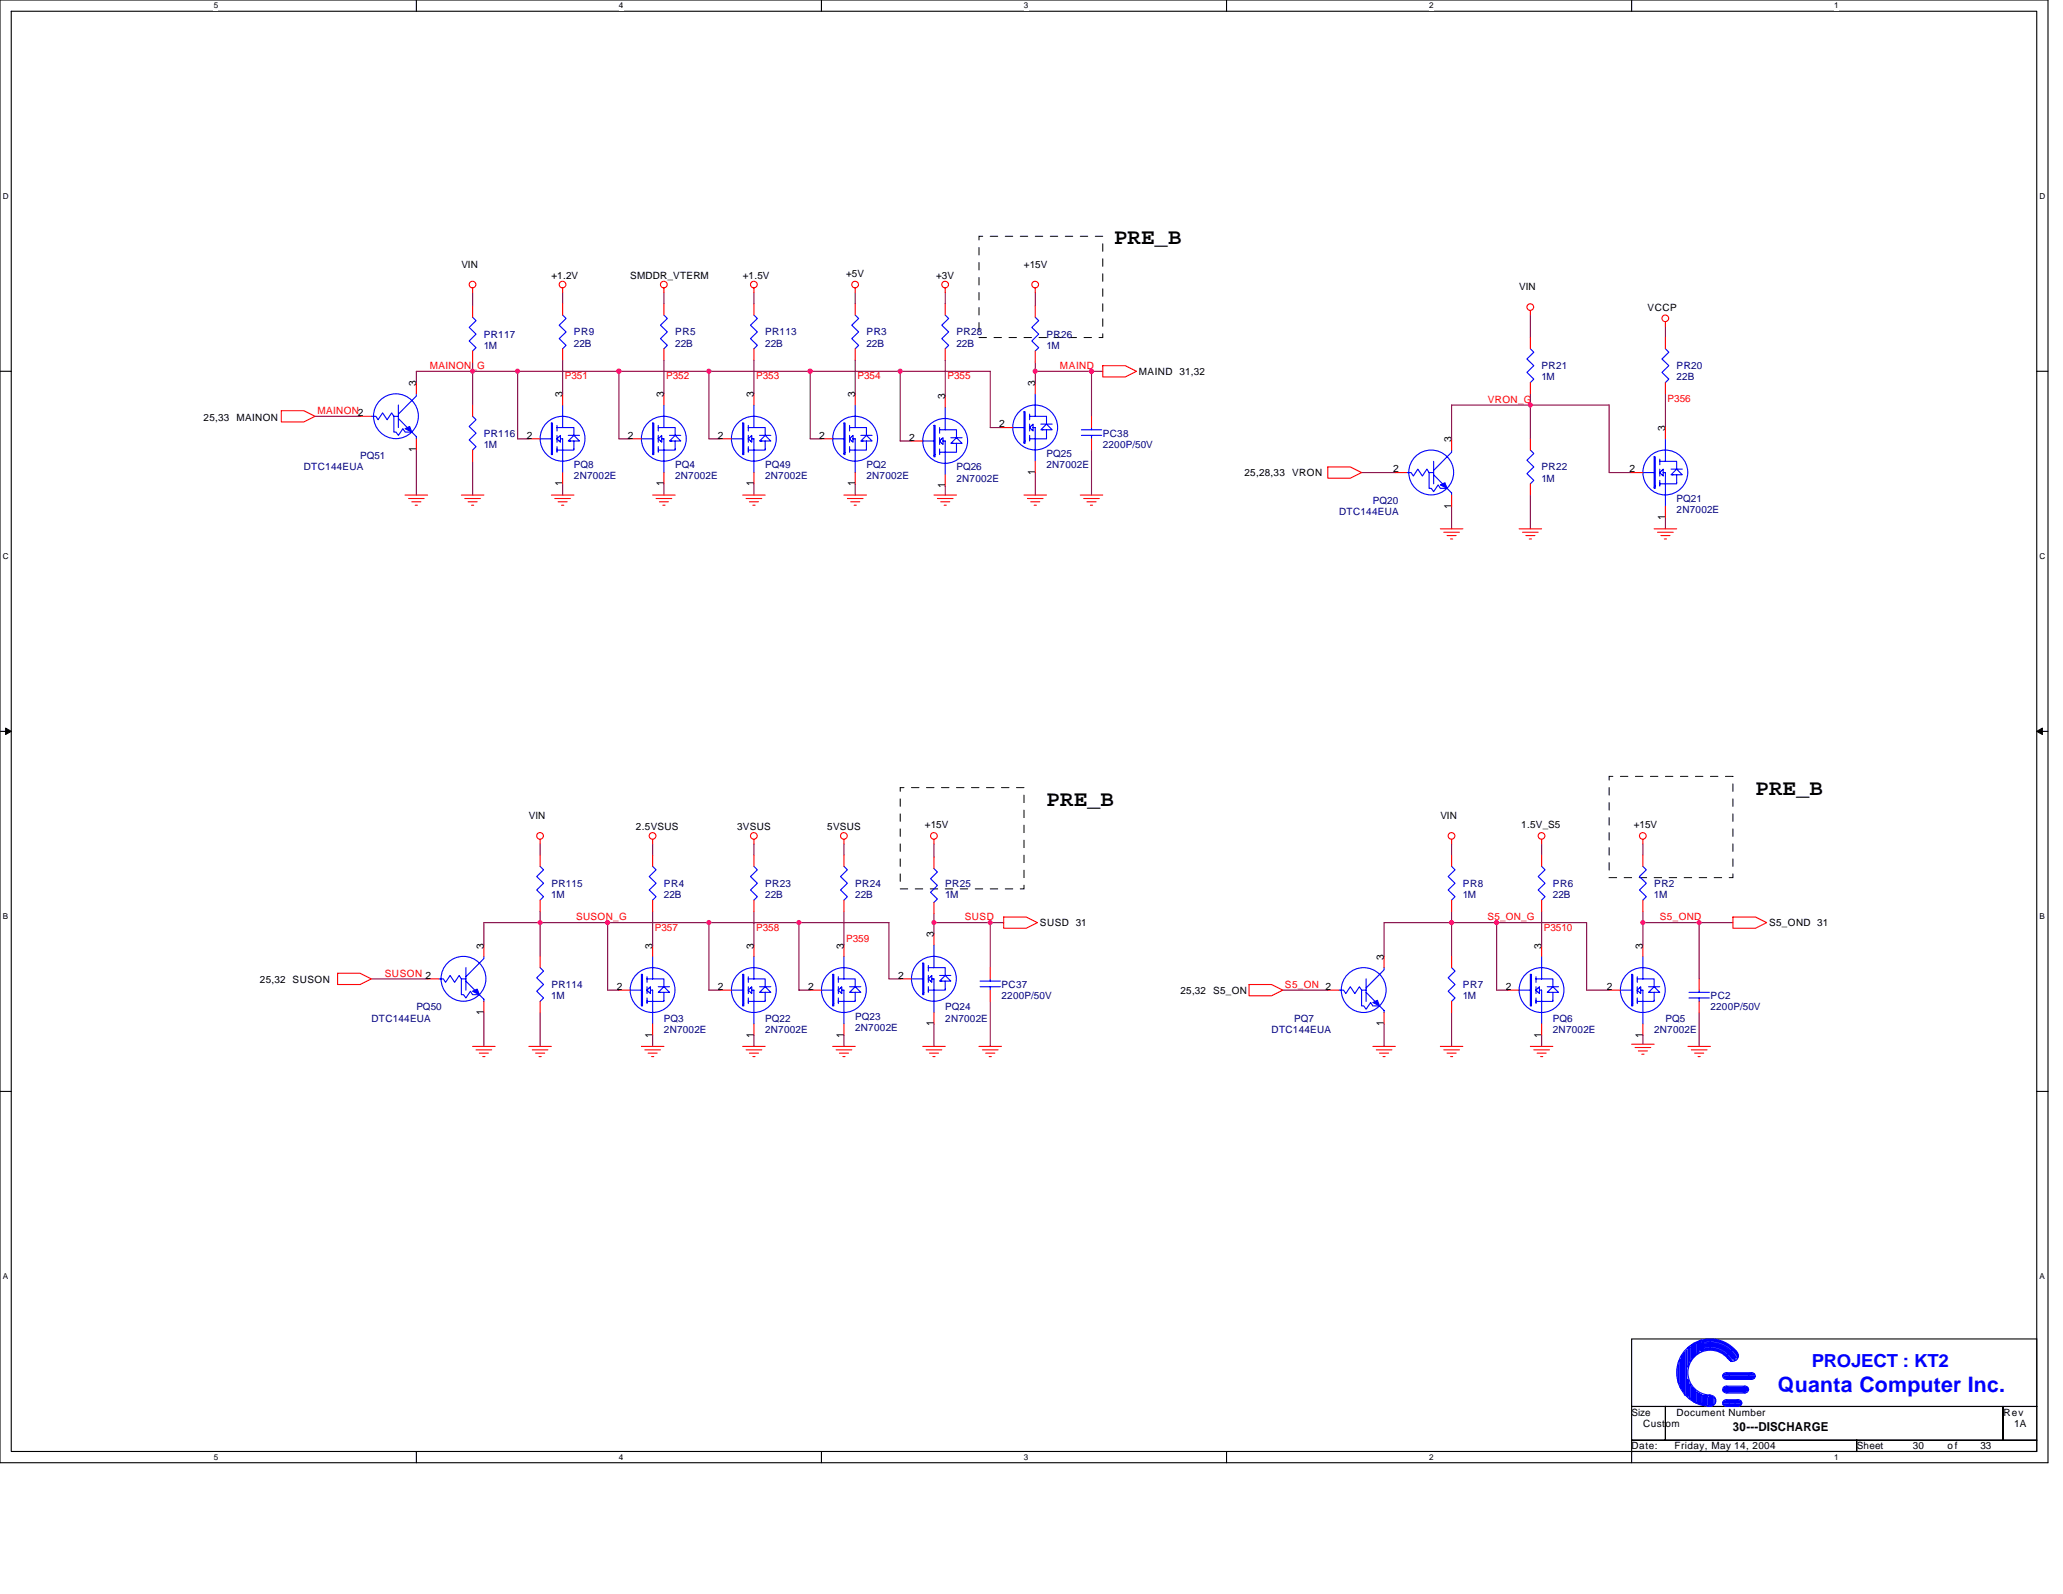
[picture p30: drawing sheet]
<svg xmlns="http://www.w3.org/2000/svg" width="279mm" height="216mm" viewBox="0 0 279 216" stroke-linecap="round" stroke-linejoin="round" font-family="sans-serif">
<defs><g id="words">
<g font-size="3">
<text x="150.9" y="33">PRE_B</text>
<text x="237.7" y="107.7">PRE_B</text>
<text x="141.7" y="109.2">PRE_B</text>
</g>
<text font-size="2.9" fill="#00f" x="240.8" y="188.6">Quanta Computer Inc.</text>
<text font-size="2.4" fill="#00f" x="245.4" y="185.1">PROJECT : KT2</text>
<text font-size="1.7" x="234.7" y="193.9">30---DISCHARGE</text>
<g font-size="1.4">
<text x="62.5" y="36.3">VIN</text>
<text x="74.7" y="37.8">+1.2V</text>
<text x="85.3" y="37.8">SMDDR_VTERM</text>
<text x="100.6" y="37.8">+1.5V</text>
<text x="114.6" y="37.5">+5V</text>
<text x="126.8" y="37.8">+3V</text>
<text x="138.7" y="36.3">+15V</text>
<text x="205.7" y="39.3">VIN</text>
<text x="223.1" y="42.1">VCCP</text>
<text x="56.4" y="52.3" transform="rotate(-90 56.4 52.3)">3</text>
<text x="76.2" y="53.8" transform="rotate(-90 76.2 53.8)">3</text>
<text x="89.9" y="53.8" transform="rotate(-90 89.9 53.8)">3</text>
<text x="102.1" y="53.8" transform="rotate(-90 102.1 53.8)">3</text>
<text x="115.8" y="53.8" transform="rotate(-90 115.8 53.8)">3</text>
<text x="140.2" y="52.3" transform="rotate(-90 140.2 52.3)">3</text>
<text x="154.2" y="50.8">MAIND 31,32</text>
<text x="27.6" y="57">25,33 MAINON</text>
<text x="71.3" y="59.4">2</text>
<text x="85" y="59.4">2</text>
<text x="97.2" y="59.4">2</text>
<text x="111" y="59.4">2</text>
<text x="123.1" y="59.7">2</text>
<text x="128" y="54.1" transform="rotate(-90 128 54.1)">3</text>
<text x="135.3" y="57.9">2</text>
<text x="196.6" y="59.9" transform="rotate(-90 196.6 59.9)">3</text>
<text x="225.5" y="58.4" transform="rotate(-90 225.5 58.4)">3</text>
<text x="56.4" y="61.3" transform="rotate(-90 56.4 61.3)">1</text>
<text x="76.2" y="65.8" transform="rotate(-90 76.2 65.8)">1</text>
<text x="89.9" y="65.8" transform="rotate(-90 89.9 65.8)">1</text>
<text x="102.1" y="65.8" transform="rotate(-90 102.1 65.8)">1</text>
<text x="115.8" y="65.8" transform="rotate(-90 115.8 65.8)">1</text>
<text x="140.2" y="64.3" transform="rotate(-90 140.2 64.3)">1</text>
<text x="168.6" y="64.5">25,28,33</text>
<text x="175" y="64.5">VRON</text>
<text x="188.7" y="64">2</text>
<text x="220.7" y="64">2</text>
<text x="128" y="66.1" transform="rotate(-90 128 66.1)">1</text>
<text x="196.6" y="68.9" transform="rotate(-90 196.6 68.9)">1</text>
<text x="225.5" y="70.4" transform="rotate(-90 225.5 70.4)">1</text>
<text x="71.6" y="111">VIN</text>
<text x="86.1" y="112.5">2.5VSUS</text>
<text x="99.8" y="112.5">3VSUS</text>
<text x="112" y="112.5">5VSUS</text>
<text x="125.3" y="112.2">+15V</text>
<text x="195.1" y="111">VIN</text>
<text x="206" y="112.2">1.5V_S5</text>
<text x="221.3" y="112.2">+15V</text>
<text x="140.8" y="125.4">SUSD 31</text>
<text x="239.6" y="125.4">S5_OND 31</text>
<text x="65.5" y="128.5" transform="rotate(-90 65.5 128.5)">3</text>
<text x="88.4" y="128.5" transform="rotate(-90 88.4 128.5)">3</text>
<text x="102.1" y="128.5" transform="rotate(-90 102.1 128.5)">3</text>
<text x="114.3" y="128.5" transform="rotate(-90 114.3 128.5)">3</text>
<text x="126.5" y="127" transform="rotate(-90 126.5 127)">3</text>
<text x="187.4" y="130" transform="rotate(-90 187.4 130)">3</text>
<text x="208.8" y="128.5" transform="rotate(-90 208.8 128.5)">3</text>
<text x="222.5" y="128.5" transform="rotate(-90 222.5 128.5)">3</text>
<text x="35.2" y="133.2">25,32 SUSON</text>
<text x="65.5" y="137.5" transform="rotate(-90 65.5 137.5)">1</text>
<text x="83.5" y="134.1">2</text>
<text x="97.2" y="134.1">2</text>
<text x="109.4" y="134.1">2</text>
<text x="121.6" y="132.6">2</text>
<text x="159.9" y="134.6">25,32</text>
<text x="164.3" y="134.6">S5_ON</text>
<text x="203.9" y="134.1">2</text>
<text x="217.6" y="134.1">2</text>
<text x="88.4" y="140.5" transform="rotate(-90 88.4 140.5)">1</text>
<text x="102.1" y="140.5" transform="rotate(-90 102.1 140.5)">1</text>
<text x="114.3" y="140.5" transform="rotate(-90 114.3 140.5)">1</text>
<text x="126.5" y="139" transform="rotate(-90 126.5 139)">1</text>
<text x="187.4" y="139" transform="rotate(-90 187.4 139)">1</text>
<text x="208.8" y="140.5" transform="rotate(-90 208.8 140.5)">1</text>
<text x="222.5" y="140.5" transform="rotate(-90 222.5 140.5)">1</text>
<text x="221" y="191.7">Size</text>
<text x="227.1" y="191.7">Document Number</text>
<text x="271.3" y="191.7">Rev</text>
<text x="221" y="196.3">Date:</text>
<text x="222.5" y="193.3">Custom</text>
<text x="226.8" y="196.3">Friday, May 14, 2004</text>
<text x="251.5" y="196.3">Sheet</text>
<text x="259.1" y="196.3">30</text>
<text x="263.8" y="196.3">of</text>
<text x="268.2" y="196.3">33</text>
<text x="272.8" y="193.3">1A</text>
</g>
<g font-size="1.4" fill="#000080">
<text x="65.5" y="47.2">1M</text>
<text x="65.5" y="45.7">PR117</text>
<text x="77.7" y="45.4">PR9</text>
<text x="77.7" y="46.9">22B</text>
<text x="91.4" y="45.4">PR5</text>
<text x="91.4" y="46.9">22B</text>
<text x="103.6" y="45.4">PR113</text>
<text x="103.6" y="46.9">22B</text>
<text x="117.3" y="45.4">PR3</text>
<text x="117.3" y="46.9">22B</text>
<text x="129.5" y="45.4">PR28</text>
<text x="129.5" y="46.9">22B</text>
<text x="141.7" y="47.2">1M</text>
<text x="141.7" y="45.7">PR26</text>
<text x="208.8" y="51.5">1M</text>
<text x="208.8" y="50">PR21</text>
<text x="227.1" y="50">PR20</text>
<text x="227.1" y="51.5">22B</text>
<text x="65.5" y="59.1">PR116</text>
<text x="149.4" y="59.1">PC38</text>
<text x="41.1" y="63.7">DTC144EUA</text>
<text x="48.8" y="62.2">PQ51</text>
<text x="65.5" y="60.7">1M</text>
<text x="77.7" y="63.4">PQ8</text>
<text x="77.7" y="64.9">2N7002E</text>
<text x="91.4" y="63.4">PQ4</text>
<text x="91.4" y="64.9">2N7002E</text>
<text x="103.6" y="63.4">PQ49</text>
<text x="103.6" y="64.9">2N7002E</text>
<text x="117.3" y="63.4">PQ2</text>
<text x="117.3" y="64.9">2N7002E</text>
<text x="129.5" y="63.7">PQ26</text>
<text x="129.5" y="65.2">2N7002E</text>
<text x="141.7" y="61.9">PQ25</text>
<text x="141.7" y="63.4">2N7002E</text>
<text x="149.4" y="60.7">2200P/50V</text>
<text x="208.8" y="65.2">1M</text>
<text x="208.8" y="63.7">PR22</text>
<text x="181.4" y="69.8">DTC144EUA</text>
<text x="185.9" y="68.3">PQ20</text>
<text x="227.1" y="68">PQ21</text>
<text x="227.1" y="69.5">2N7002E</text>
<text x="74.7" y="121.6">1M</text>
<text x="74.7" y="120.1">PR115</text>
<text x="89.9" y="120.1">PR4</text>
<text x="89.9" y="121.6">22B</text>
<text x="103.6" y="120.1">PR23</text>
<text x="103.6" y="121.6">22B</text>
<text x="115.8" y="120.1">PR24</text>
<text x="115.8" y="121.6">22B</text>
<text x="128" y="121.6">1M</text>
<text x="128" y="120.1">PR25</text>
<text x="198.1" y="121.6">1M</text>
<text x="198.1" y="120.1">PR8</text>
<text x="210.3" y="120.1">PR6</text>
<text x="210.3" y="121.6">22B</text>
<text x="224" y="121.6">1M</text>
<text x="224" y="120.1">PR2</text>
<text x="56.4" y="136.9">PQ50</text>
<text x="74.7" y="135.3">1M</text>
<text x="74.7" y="133.8">PR114</text>
<text x="128" y="136.9">PQ24</text>
<text x="135.6" y="133.8">PC37</text>
<text x="135.6" y="135.3">2200P/50V</text>
<text x="198.1" y="135.3">1M</text>
<text x="198.1" y="133.8">PR7</text>
<text x="231.6" y="135.3">PC2</text>
<text x="231.6" y="136.9">2200P/50V</text>
<text x="50.3" y="138.4">DTC144EUA</text>
<text x="89.9" y="138.4">PQ3</text>
<text x="89.9" y="139.9">2N7002E</text>
<text x="103.6" y="138.4">PQ22</text>
<text x="103.6" y="139.9">2N7002E</text>
<text x="115.8" y="138.1">PQ23</text>
<text x="115.8" y="139.6">2N7002E</text>
<text x="128" y="138.4">2N7002E</text>
<text x="172.2" y="139.9">DTC144EUA</text>
<text x="175.3" y="138.4">PQ7</text>
<text x="210.3" y="138.4">PQ6</text>
<text x="210.3" y="139.9">2N7002E</text>
<text x="224" y="139.9">2N7002E</text>
<text x="225.6" y="138.4">PQ5</text>
</g>
<g font-size="1.4" fill="#f00">
<text x="58.2" y="50">MAINON_G</text>
<text x="76.5" y="51.4">P351</text>
<text x="90.2" y="51.4">P352</text>
<text x="102.4" y="51.4">P353</text>
<text x="116.1" y="51.4">P354</text>
<text x="128.3" y="51.4">P355</text>
<text x="143.6" y="50">MAIND</text>
<text x="43" y="56.1">MAINON2</text>
<text x="201.5" y="54.6">VRON_G</text>
<text x="225.8" y="54.4">P356</text>
<text x="78" y="124.7">SUSON_G</text>
<text x="130.7" y="124.7">SUSD</text>
<text x="201.5" y="124.7">S5_ON_G</text>
<text x="224.8" y="124.7">S5_OND</text>
<text x="88.7" y="126">P357</text>
<text x="102.4" y="126">P358</text>
<text x="114.6" y="127.6">P359</text>
<text x="209.1" y="126">P3510</text>
<text x="52.1" y="132.3">SUSON 2</text>
<text x="174" y="133.8">S5_ON 2</text>
</g>
<g font-size="1.1">
<text x="29" y="1.1">5</text>
<text x="83.8" y="1.1">4</text>
<text x="138.7" y="1.1">3</text>
<text x="193.5" y="1.1">2</text>
<text x="248.4" y="1.1">1</text>
<text x=".4" y="26.9">D</text>
<text x="276.2" y="26.9">D</text>
<text x=".4" y="75.7">C</text>
<text x="276.2" y="75.7">C</text>
<text x=".4" y="124.4">B</text>
<text x="276.2" y="124.4">B</text>
<text x=".4" y="173.2">A</text>
<text x="276.2" y="173.2">A</text>
<text x="29" y="197.7">5</text>
<text x="83.8" y="197.7">4</text>
<text x="138.7" y="197.7">3</text>
<text x="193.5" y="197.7">2</text>
<text x="248.4" y="197.7">1</text>
</g>
</g></defs>
<path d="M0 0h277.4v198.1h-277.4zM1.5 1.5h274.3v195.1h-274.3z" fill="none" stroke="#000" stroke-width=".15"/>
<g fill="#fff">
<path d="M29 .1h.5v1.3h-.5z"/>
<path d="M29 196.7h.5v1.3h-.5z"/>
</g>
<path d="M56.4 0v1.5M56.4 196.6v1.5" fill="none" stroke="#000" stroke-width=".15"/>
<g fill="#fff">
<path d="M83.8 .1h.6v1.3h-.6z"/>
<path d="M83.8 196.7h.6v1.3h-.6z"/>
</g>
<path d="M111.3 0v1.5M111.3 196.6v1.5" fill="none" stroke="#000" stroke-width=".15"/>
<g fill="#fff">
<path d="M138.7 .1h.6v1.3h-.6z"/>
<path d="M138.7 196.7h.6v1.3h-.6z"/>
</g>
<path d="M166.1 0v1.5M166.1 196.6v1.5" fill="none" stroke="#000" stroke-width=".15"/>
<g fill="#fff">
<path d="M193.5 .1h.6v1.3h-.6z"/>
<path d="M193.5 196.7h.6v1.3h-.6z"/>
</g>
<path d="M221 0v1.5M221 196.6v1.5" fill="none" stroke="#000" stroke-width=".15"/>
<g fill="#fff">
<path d="M248.4 .1h.6v1.3h-.6z"/>
<path d="M248.4 196.7h.6v1.3h-.6z"/>
<path d="M.4 25.9h.8v1.2h-.8z"/>
<path d="M276.2 25.9h.8v1.2h-.8z"/>
<path d="M.4 74.7h.8v1.2h-.8z"/>
<path d="M276.2 74.7h.8v1.2h-.8z"/>
</g>
<path d="M0 50.3h1.5M275.8 50.3h1.6" fill="none" stroke="#000" stroke-width=".15"/>
<g fill="#fff">
<path d="M.4 123.4h.7v1.3h-.7z"/>
<path d="M276.2 123.4h.7v1.3h-.7z"/>
</g>
<path d="M0 99.1h1.5M275.8 99.1h1.6" fill="none" stroke="#000" stroke-width=".15"/>
<path d="M.8 98.6l.7 .5-.7 .4zM275.8 99.1l.8-.5v.9z" fill="#000" stroke="#000" stroke-width=".14"/>
<g fill="#fff">
<path d="M.4 172.2h.7v1.2h-.7z"/>
<path d="M276.2 172.2h.8v1.2h-.8z"/>
</g>
<path d="M0 147.8h1.5M275.8 147.8h1.6M221 181.4h54.8v9.1h-54.8zM221 190.5h4.6v4.6h-4.6zM221 195.1h30.5v1.5h-30.5zM225.6 190.5h45.7v4.6h-45.7zM251.5 195.1h24.3v1.5h-24.3zM271.3 190.5h4.5v4.6h-4.5z" fill="none" stroke="#000" stroke-width=".15"/>
<g fill="none" stroke="#800040" stroke-width=".15">
<path d="M64 39.6v1.8M76.2 39.6v1.5M89.9 39.6v1.5M102.1 39.6v1.5M115.8 39.6v1.5M128 39.6v1.5M140.2 39.6v1.8M42.7 56.4h6.1M56.4 51.8v-1.5h77.7v7.6h1.5M64 49.1v5.8M70.1 50.3v9.1h1.5M76.2 48.8v4.5"/>
<path d="M83.8 50.3v9.1h1.5M89.9 48.8v4.5M96 50.3v9.1h1.5M102.1 48.8v4.5M109.7 50.3v9.1h1.6M115.8 48.8v4.5M121.9 50.3v9.4h1.5M128 48.8v4.8M140.2 50.3h9.2M140.2 49.1v2.7M147.8 50.3v6.1M196.6 59.4v-4.5h21.3v9.1h3.1"/>
<path d="M207.3 42.7v3M207.3 53.3v6.1M225.6 44.2v1.5M225.6 53.3v4.6M56.4 61v6.1M64 62.5v4.6M76.2 65.5v1.6M89.9 65.5v1.6M102.1 65.5v1.6M115.8 65.5v1.6M128 65.8v1.3M140.2 64v3.1"/>
<path d="M147.8 61v6.1M184.4 64h4.6M196.6 68.6v3M207.3 67.1v4.5M225.6 70.1v1.5M73.2 114.3v1.5M88.4 114.3v1.5M102.1 114.3v1.5M114.3 114.3v1.5M126.5 114.3v1.8M196.6 114.3v1.5M208.8 114.3v1.5"/>
<path d="M222.5 114.3v1.5M50.3 132.6h7.6M65.5 128v-3h54.9v7.6h1.5M65.5 137.2v4.5M73.2 123.4v6.1M73.2 137.2v4.5M82.3 125v9.1h1.5M88.4 123.4v4.6M96 125v9.1h1.5M102.1 123.4v4.6M108.2 125v9.1h1.5M114.3 123.4v4.6"/>
<path d="M126.5 125h9.4M126.5 123.7v2.8M126.5 138.7v3M134.1 125v6.1M134.1 135.6v6.1M173.7 134.1h6.1M187.5 129.5v-4.5h27.4v9.1h3M187.5 138.7v3M196.6 123.4v6.1M196.6 137.2v4.5M202.7 125v9.1h1.5M208.8 123.4v4.6"/>
<path d="M222.5 125h12.2M222.5 123.4v4.6M230.1 125v7.6M230.1 137.2v4.5M88.4 140.2v1.5M102.1 140.2v1.5M114.3 140.2v1.5M208.8 140.2v1.5M222.5 140.2v1.2"/>
</g>
<g fill="none" stroke="#f00" stroke-width=".15">
<path d="M64 39v.6M76.2 39v.6M89.9 39v.6M102.1 39v.6M115.8 39v.6M128 39v.6M140.2 39v.6M38.1 55.6h3l1.6 .8-1.6 .7h-3zM48.8 56.4h1.5M56.4 51.8v1.5M56.4 59.4v1.6M64 41.4v1.6"/>
<path d="M64 47.5v1.6M64 54.9v1.5M71.6 59.4h1.6M76.2 41.1v1.6M76.2 47.2v1.6M76.2 53.3v1.6M85.3 59.4h1.6M89.9 41.1v1.6M89.9 47.2v1.6M89.9 53.3v1.6M97.5 59.4h1.6M102.1 41.1v1.6"/>
<path d="M102.1 47.2v1.6M102.1 53.3v1.6M111.3 59.4h1.5M115.8 41.1v1.6M115.8 47.2v1.6M115.8 53.3v1.6M123.4 59.7h1.6M128 41.1v1.6M128 47.2v1.6M128 53.6v1.6M135.6 57.9h1.6M140.2 41.4v1.6"/>
<path d="M140.2 47.5v1.6M140.2 51.8v1.5M147.8 56.4v1.5M147.8 59.4v1.6M149.4 49.5h3l1.5 .8-1.5 .8h-3zM196.6 59.4v1.6M207.3 42.1v.6M207.3 45.7v1.5M207.3 51.8v1.5M207.3 59.4v1.6M225.6 43.6v.6M225.6 45.7v1.5"/>
<path d="M225.6 51.8v1.5M225.6 57.9v1.5M54.9 67.1h3M55.3 67.5h2.1M55.8 68h1.2M56.2 68.4h.3M62.5 67.1h3M62.9 67.5h2.2M63.4 68h1.2M63.9 68.4h.3M64 61v1.5M74.7 67.1h3"/>
<path d="M75.1 67.5h2.2M75.6 68h1.2M76.1 68.4h.2M76.2 64v1.5M88.4 67.1h3M88.9 67.5h2.1M89.3 68h1.2M89.8 68.4h.3M89.9 64v1.5M100.6 67.1h3M101 67.5h2.2M101.5 68h1.2"/>
<path d="M102 68.4h.3M102.1 64v1.5M114.3 67.1h3M114.8 67.5h2.1M115.2 68h1.2M115.7 68.4h.3M115.8 64v1.5M126.5 67.1h3M127 67.5h2.1M127.4 68h1.2M127.9 68.4h.3M128 64.3v1.5"/>
<path d="M138.7 67.1h3M139.1 67.5h2.2M139.6 68h1.2M140.1 68.4h.3M140.2 62.5v1.5M146.3 67.1h3.1M146.8 67.5h2.1M147.2 68h1.2M147.7 68.4h.3M179.8 63.2h3.1l1.5 .8-1.5 .8h-3.1zM189 64h1.5M195.1 71.6h3"/>
<path d="M195.5 72.1h2.2M196 72.5h1.2M196.4 73h.3M196.6 67.1v1.5M205.7 71.6h3.1M206.2 72.1h2.1M206.7 72.5h1.2M207.1 73h.3M207.3 65.5v1.6M221 64h1.5M224 71.6h3.1M224.5 72.1h2.1"/>
<path d="M224.9 72.5h1.3M225.4 73h.3M225.6 68.6v1.5M73.2 113.7v.6M73.2 115.8v1.5M88.4 113.7v.6M88.4 115.8v1.5M102.1 113.7v.6M102.1 115.8v1.5M114.3 113.7v.6M114.3 115.8v1.5M126.5 113.7v.6"/>
<path d="M126.5 116.1v1.5M196.6 113.7v.6M196.6 115.8v1.5M208.8 113.7v.6M208.8 115.8v1.5M222.5 113.7v.6M222.5 115.8v1.5M45.7 131.8h3.1l1.5 .8-1.5 .7h-3.1zM57.9 132.6h1.5M65.5 128v1.5M65.5 135.6v1.6M73.2 121.9v1.5"/>
<path d="M73.2 129.5v1.6M73.2 135.6v1.6M83.8 134.1h1.5M88.4 121.9v1.5M88.4 128v1.5M88.4 138.7v1.5M97.5 134.1h1.6M102.1 121.9v1.5M102.1 128v1.5M102.1 138.7v1.5M109.7 134.1h1.6M114.3 121.9v1.5"/>
<path d="M114.3 128v1.5M114.3 138.7v1.5M121.9 132.6h1.5M126.5 122.2v1.5M126.5 126.5v1.5M126.5 137.2v1.5M134.1 131.1v1.5M134.1 134.1v1.5M135.9 124.2h3.1l1.5 .8-1.5 .7h-3.1zM169.2 133.3h3l1.5 .8-1.5 .8h-3zM179.8 134.1h1.6M187.5 129.5v1.6"/>
<path d="M187.5 137.2v1.5M196.6 121.9v1.5M196.6 129.5v1.6M196.6 135.6v1.6M204.2 134.1h1.5M208.8 121.9v1.5M208.8 128v1.5M208.8 138.7v1.5M217.9 134.1h1.6M222.5 121.9v1.5M222.5 128v1.5M222.5 138.7v1.5"/>
<path d="M230.1 132.6v1.5M230.1 135.6v1.6M234.7 124.2h3l1.6 .8-1.6 .7h-3zM64 141.7h3.1M64.5 142.2h2.1M64.9 142.6h1.2M65.4 143.1h.3M71.6 141.7h3.1M72.1 142.2h2.1M72.5 142.6h1.3M73 143.1h.3M86.9 141.7h3"/>
<path d="M87.3 142.2h2.2M87.8 142.6h1.2M88.2 143.1h.3M100.6 141.7h3M101 142.2h2.2M101.5 142.6h1.2M102 143.1h.3M112.8 141.7h3M113.2 142.2h2.2M113.7 142.6h1.2M114.2 143.1h.2M125 141.7h3"/>
<path d="M125.4 142.2h2.2M125.9 142.6h1.2M126.3 143.1h.3M132.6 141.7h3M133.1 142.2h2.1M133.5 142.6h1.2M134 143.1h.3M185.9 141.7h3.1M186.4 142.2h2.1M186.8 142.6h1.3M187.3 143.1h.3M195.1 141.7h3"/>
<path d="M195.5 142.2h2.2M196 142.6h1.2M196.4 143.1h.3M207.3 141.7h3M207.7 142.2h2.1M208.2 142.6h1.2M208.6 143.1h.3M221 141.4h3M221.4 141.9h2.2M221.9 142.3h1.2M222.4 142.8h.3M228.6 141.7h3"/>
<path d="M229.1 142.2h2.1M229.5 142.6h1.2M230 143.1h.3"/>
<circle cx="64" cy="38.5" r=".45"/>
<circle cx="76.2" cy="38.5" r=".45"/>
<circle cx="89.9" cy="38.5" r=".45"/>
<circle cx="102.1" cy="38.5" r=".45"/>
<circle cx="115.8" cy="38.5" r=".45"/>
<circle cx="128" cy="38.5" r=".45"/>
<circle cx="140.2" cy="38.5" r=".45"/>
<circle cx="207.3" cy="41.6" r=".45"/>
<circle cx="225.5" cy="43.1" r=".45"/>
<circle cx="73.1" cy="113.2" r=".45"/>
<circle cx="88.4" cy="113.2" r=".45"/>
<circle cx="102.1" cy="113.2" r=".45"/>
<circle cx="114.3" cy="113.2" r=".45"/>
<circle cx="126.5" cy="113.2" r=".45"/>
<circle cx="196.6" cy="113.2" r=".45"/>
<circle cx="208.8" cy="113.2" r=".45"/>
<circle cx="222.5" cy="113.2" r=".45"/>
</g>
<path d="M132.6 32h16.8v13.7h-16.8zM121.9 106.7h16.8v13.7h-16.8zM217.9 105.2h16.8v13.7h-16.8z" fill="none" stroke="#000" stroke-width=".14" stroke-dasharray="1 1 1 1 1 1 1 1"/>
<g fill="none" stroke="#00f" stroke-width=".15">
<path d="M50.3 56.4h.6l.3 .5 .6-1 .6 1 .6-1 .3 .5h.7M53.3 56.4v2.1h.3l.4 .5 .6-.9 .3 .4h.9l.6 .6v.3M54 54.9v3M54 56.7l1.2 1.2M56.4 53.3v.3l-2.4 2.5M64 43l.5 .4-1 .9 1 1-1 .9 1 .9-.5 .4M64 56.4l.5 .5-1 .9 1 .9-1 .9 1 .9-.5 .5M73.2 59.4h1.5M74.7 57.3h.1v4.3h-.1zM75.4 59.4l.5-.4v.9zM75.4 57.9h.8M75.4 57.6v.8"/>
<path d="M75.4 59v.9M75.9 59.4h.3v4.6M76.2 42.7l.5 .4-1 .9 1 1-1 .9 1 .9-.5 .4M76.2 57.9h1.5v1.1M76.2 54.9v3M77 59h1.5M77.7 59l.8 .7h-1.4M77.7 59l-.7 .7h.3M77.7 59.7v1.3h-2.3M86.9 59.4h1.5M88.4 57.3h.1v4.3h-.1zM89.2 59.4l.4-.4v.9z"/>
<path d="M89.2 57.9h.7M89.2 57.6v.8M89.2 59v.9M89.6 59.4h.3v4.6M89.9 57.9h1.5v1.1M89.9 42.7l.5 .4-.9 .9 .9 1-.9 .9 .9 .9-.5 .4M89.9 54.9v3M90.7 59h1.5M91.4 59l.8 .7h-1.4M91.4 59l-.7 .7h.3M91.4 59.7v1.3h-2.2M99.1 59.4h1.5"/>
<path d="M100.6 57.3h.1v4.3h-.1zM101.3 59.4l.5-.4v.9zM101.3 57.9h.8M101.3 57.6v.8M101.3 59v.9M101.8 59.4h.3v4.6M102.1 57.9h1.5v1.1M102.1 42.7l.5 .4-1 .9 1 1-1 .9 1 .9-.5 .4M102.1 54.9v3M102.9 59h1.5M103.6 59l.8 .7h-1.4M103.6 59l-.7 .7h.3"/>
<path d="M103.6 59.7v1.3h-2.3M112.8 59.4h1.5M114.3 57.3h.1v4.3h-.1zM115.1 57.9h.7M115.1 57.6v.8M115.1 59v.9M115.4 59.1l.1-.1v.9l-.4-.5zM115.5 59.4h.3v4.6M115.8 42.7l.5 .4-.9 .9 .9 1-.9 .9 .9 .9-.5 .4M115.8 57.9h1.5v1.1M115.8 54.9v3M116.6 59h1.5"/>
<path d="M117.3 59l.8 .7h-1.4M117.3 59l-.7 .7h.3M117.3 59.7v1.3h-2.2M125 59.7h1.5M126.5 57.6h.1v4.3h-.1zM127.3 58.2h.7M127.3 57.9v.8M127.3 59.3v.9M127.6 59.4l.1-.1v.9l-.4-.5zM127.7 59.7h.3v4.6M128 58.2h1.5v1.1M128 42.7l.5 .4-.9 .9 .9 1-.9 .9 .9 .9-.5 .4"/>
<path d="M128 55.2v3M128.8 59.3h1.5M129.5 59.3l.8 .7h-1.4M129.5 59.3l-.7 .7h.3M137.2 57.9h1.5M138.7 55.8h.1v4.2h-.1zM139.4 57.9l.5-.5v1zM139.4 56.4h.8M139.4 56.1v.8M139.4 57.4v1M139.4 59v.7M139.9 57.9h.3v4.6"/>
<path d="M140.2 56.4h1.5v1M140.2 43l.5 .4-1 .9 1 1-1 .9 1 .9-.5 .4M140.2 53.3v3.1M141 57.4h1.5M141.7 57.4l.8 .8h-1.4M141.7 57.4l-.7 .8h.3M141.7 58.2v1.2h-2.3M146.5 59h2.7M146.5 58.2h2.7M147.8 57.9v.3M147.8 59v.4M207.3 47.2l.4 .5-.9 .9 .9 .9-.9 .9 .9 1-.4 .4"/>
<path d="M225.6 47.2l.4 .5-.9 .9 .9 .9-.9 .9 .9 1-.4 .4M225.6 59.4v3.1M75.4 60.5v.8M89.2 60.5v.8M101.3 60.5v.8M115.1 60.5v.8M127.3 60.8v.8M129.5 60v1.3h-2.2M190.5 64h.6l.3 .5 .6-1 .6 1 .7-1 .2 .5h.7M193.5 64v2.1h.3l.4 .5 .6-.9 .3 .4h.9l.6 .7v.3M194.2 62.5v3M194.2 64.3l1.2 1.2"/>
<path d="M196.6 61v.3l-2.4 2.4M207.3 61l.4 .4-.9 .9 .9 .9-.9 1 .9 .9-.4 .4M222.5 64h1.5M224 61.9h.2v4.2h-.2zM224.8 62.5h.8M224.8 62.2v.7M224.8 63.5v1M224.8 65.1v.7M225.1 63.7l.2-.2v1l-.5-.5zM225.3 64h.3v4.6M225.6 62.5h1.5v1M226.3 63.5h1.5"/>
<path d="M227.1 63.5l.7 .8h-1.3M227.1 63.5l-.8 .8h.3M227.1 64.3v1.2h-2.3M73.2 117.3l.4 .5-.9 .9 .9 .9-.9 .9 .9 1-.4 .4M88.4 117.3l.5 .5-1 .9 1 .9-1 .9 1 1-.5 .4M102.1 117.3l.5 .5-1 .9 1 .9-1 .9 1 1-.5 .4M114.3 117.3l.5 .5-1 .9 1 .9-1 .9 1 1-.5 .4M126.5 117.6l.5 .5-1 .9 1 .9-1 1 1 .9-.5 .4M196.6 117.3l.5 .5-1 .9 1 .9-1 .9 1 1-.5 .4M208.8 117.3l.5 .5-1 .9 1 .9-1 .9 1 1-.5 .4M222.5 117.3l.5 .5-1 .9 1 .9-1 .9 1 1-.5 .4M59.4 132.6h.6l.3 .5 .7-1 .6 1 .6-1 .3 .5h.6"/>
<path d="M62.5 132.6v2.1h.3l.3 .5 .6-.9 .3 .4h.9l.6 .6v.3M63.1 131.1v3M63.1 132.9l1.2 1.2M65.5 129.5v.3l-2.4 2.5M73.2 131.1l.4 .4-.9 .9 .9 .9-.9 1 .9 .9-.4 .4M85.3 134.1h1.6M86.9 132h.1v4.2h-.1zM87.6 134.1l.5-.5v1zM87.6 132.6h.8M87.6 132.3v.8M87.6 133.6v1M87.6 135.2v.7"/>
<path d="M88.1 134.1h.3v4.6M88.4 132.6h1.5v1M88.4 129.5v3.1M89.2 133.6h1.5M89.9 133.6l.8 .8h-1.4M89.9 133.6l-.7 .8h.3M89.9 134.4v1.2h-2.3M99.1 134.1h1.5M100.6 132h.1v4.2h-.1zM101.3 134.1l.5-.5v1zM101.3 132.3v.8M101.3 133.6v1"/>
<path d="M101.3 135.2v.7M101.3 132.6h.8M101.8 134.1h.3v4.6M102.1 132.6h1.5v1M102.1 129.5v3.1M102.9 133.6h1.5M103.6 133.6l.8 .8h-1.4M103.6 133.6l-.7 .8h.3M103.6 134.4v1.2h-2.3M111.3 134.1h1.5M112.8 132h.1v4.2h-.1zM113.5 134.1l.5-.5v1z"/>
<path d="M113.5 132.6h.8M113.5 132.3v.8M113.5 133.6v1M113.5 135.2v.7M114 134.1h.3v4.6M114.3 132.6h1.5v1M114.3 129.5v3.1M115.1 133.6h1.5M115.8 133.6l.8 .8h-1.4M115.8 133.6l-.7 .8h.3M115.8 134.4v1.2h-2.3M123.4 132.6h1.6"/>
<path d="M125 130.5h.1v4.2h-.1zM125.7 132.6l.5-.5v1zM125.7 131.1h.8M125.7 130.8v.7M125.7 132.1v1M125.7 133.6v.8M126.2 132.6h.3v4.6M126.5 131.1h1.5v1M126.5 128v3.1M127.3 132.1h1.5M128 132.1l.8 .8h-1.4M128 132.1l-.7 .8h.3"/>
<path d="M128 132.9v1.2h-2.3M132.7 133.6h2.8M132.7 132.9h2.8M134.1 132.6v.3M134.1 133.6v.5M181.4 134.1h.6l.3 .5 .6-1 .6 1 .6-1 .3 .5h.6M184.4 134.1v2.1h.3l.3 .5 .6-.9 .3 .4h.9l.7 .7v.3M185 132.6v3M185 134.4l1.2 1.2M187.5 131.1v.3l-2.5 2.4M196.6 131.1l.5 .4-1 .9 1 .9-1 1 1 .9-.5 .4M205.7 134.1h1.6"/>
<path d="M207.3 132h.1v4.2h-.1zM208 134.1l.5-.5v1zM208 132.6h.8M208 132.3v.8M208 133.6v1M208 135.2v.7M208.5 134.1h.3v4.6M208.8 132.6h1.5v1M208.8 129.5v3.1M209.5 133.6h1.6M210.3 133.6l.8 .8h-1.4M210.3 133.6l-.8 .8h.3"/>
<path d="M210.3 134.4v1.2h-2.3M219.5 134.1h1.5M221 132h.1v4.2h-.1zM221.7 134.1l.5-.5v1zM221.7 132.6h.8M221.7 132.3v.8M221.7 133.6v1M221.7 135.2v.7M222.2 134.1h.3v4.6M222.5 132.6h1.5v1M222.5 129.5v3.1M223.3 133.6h1.5"/>
<path d="M224 133.6l.8 .8h-1.4M224 133.6l-.7 .8h.3M224 134.4v1.2h-2.3M228.7 135.2h2.8M228.7 134.4h2.8M230.1 134.1v.3M230.1 135.2v.4M227.2 184.9v2.1l.2 .5v-3.1l.1-.3v3.8l.2 .2v-4.3l.1-.3v4.9l.2 .1v-5.2l.1-.1v5.8M228.3 189v-6l.2-.1v6.2h.1v-2.3l.1 .4v2.1l.2 .1v-1.9l.2 .2v1.9l.1 .1v-1.8l.2 .2v1.8h.1v-1.7l.2 .2v1.6h.1v-1.5l.2 .2v1.3l.1 .2v-1.5l.2 .1v1.4h.1v-1.2M228.6 182.6v2.6l.1-.5v-2.1l.2-.2v2l.2-.1v-2l.1-.2v1.8l.2-.1v-1.8h.1v1.6l.2-.1v-1.5l.1-.2v1.5l.2-.1v-1.4l.1-.1v1.5M230.3 181.7l.1-.2v1.5l-.1-.1zM230.4 188.8v.2h.2v1.2h.1v-1.2h.2v1.4h-.3l.4-1.4v1.4l.2-.2v-1.2l.2 .3v1.1h.1v-1.3h.1v1.3h.2v-1.3h.1v1.3l.2-.2v-.9l.2 .1v.6"/>
<path d="M230.4 182.6a3.5 3.5 0 0 1 4.2 1.5M230.4 182.5a3.7 3.7 0 0 1 4.5 1.8M230.4 182.3a3.8 3.8 0 0 1 4.7 2M230.4 182.2a3.9 3.9 0 0 1 4.7 1.8M230.4 182a4.1 4.1 0 0 1 4.8 2M230.4 182.9a3.2 3.2 0 0 1 4 1.5M230.4 182.8a3.3 3.3 0 0 1 4.2 1.6M230.6 181.8a4.3 4.3 0 0 1 4.8 2M230.6 181.6a4.4 4.4 0 0 1 4.8 2M230.6 181.7v1.2M233.5 186.1h4.1v.1h-4.3v.2h4.4l-.1 .1h-4.1l.1 .2h4M233.5 187.9h3.2v.2h-3.2l-.2 .1h3.5l-.1 .2h-3.4l.3 .1h2.9"/>
<path d="M233.5 189.7h2.3v.2h-2.5v.1h2.6l-.1 .2h-2.5l.3 .2h2.2M233.8 189.6h1.7M233.8 190.5h1.7M233.8 188.7h2.6M233.8 187.7h2.6M233.8 186.8h3.5M233.8 185.9h3.5M234 184a3 3 0 0 0-5.1 .6 3 3 0 0 0 2.7 4.4M235.2 183.1a4.6 4.6 0 0 0-7.7 .8 4.6 4.6 0 0 0 4.1 6.6"/>
<circle cx="53.6" cy="56.4" r="3"/>
<circle cx="76.2" cy="59.4" r="3"/>
<circle cx="89.9" cy="59.4" r="3"/>
<circle cx="102.1" cy="59.4" r="3"/>
<circle cx="115.8" cy="59.4" r="3"/>
<circle cx="128" cy="59.7" r="3"/>
<circle cx="140.2" cy="57.9" r="3"/>
<circle cx="193.8" cy="64" r="3"/>
<circle cx="225.5" cy="64" r="3"/>
<circle cx="62.8" cy="132.6" r="3"/>
<circle cx="88.4" cy="134.1" r="3"/>
<circle cx="102.1" cy="134.1" r="3"/>
<circle cx="114.3" cy="134.1" r="3"/>
<circle cx="126.5" cy="132.6" r="3"/>
<circle cx="184.7" cy="134.1" r="3"/>
<circle cx="208.8" cy="134.1" r="3"/>
<circle cx="222.5" cy="134.1" r="3"/>
<circle cx="231.6" cy="189.7" r=".76"/>
<circle cx="233.8" cy="188.2" r=".45"/>
<circle cx="233.8" cy="190" r=".45"/>
<circle cx="233.8" cy="186.4" r=".45"/>
<circle cx="234.7" cy="183.6" r=".76"/>
<circle cx="235.4" cy="190" r=".45"/>
<circle cx="236.4" cy="188.2" r=".45"/>
<circle cx="237.3" cy="186.4" r=".45"/>
</g>
<g fill="#00f" stroke="#00f" stroke-width=".15">
<path d="M195.1 65.7l.6-.3 .3 .7z" fill-rule="evenodd"/>
<path d="M64 134.3l.6-.3 .3 .7z" fill-rule="evenodd"/>
<path d="M185.9 135.8l.6-.3 .3 .7z" fill-rule="evenodd"/>
<path d="M54.9 58.1l.6-.3 .3 .7z" fill-rule="evenodd"/>
</g>
<g fill="#f0f" stroke="#f0f" stroke-width=".15">
<circle cx="83.8" cy="50.3" r=".29"/>
<circle cx="140.2" cy="50.3" r=".29"/>
<circle cx="147.8" cy="50.3" r=".29"/>
<circle cx="134.1" cy="125" r=".29"/>
<circle cx="96" cy="125" r=".29"/>
<circle cx="126.5" cy="125" r=".29"/>
<circle cx="222.5" cy="125" r=".29"/>
<circle cx="230.1" cy="125" r=".29"/>
<circle cx="96" cy="50.3" r=".29"/>
<circle cx="207.3" cy="54.9" r=".29"/>
<circle cx="108.2" cy="125" r=".29"/>
<circle cx="109.7" cy="50.3" r=".29"/>
<circle cx="64" cy="50.3" r=".29"/>
<circle cx="73.1" cy="125" r=".29"/>
<circle cx="121.9" cy="50.3" r=".29"/>
<circle cx="196.6" cy="125" r=".29"/>
<circle cx="70.1" cy="50.3" r=".29"/>
<circle cx="82.3" cy="125" r=".29"/>
<circle cx="202.7" cy="125" r=".29"/>
</g>
<use href="#words"/>
</svg>
